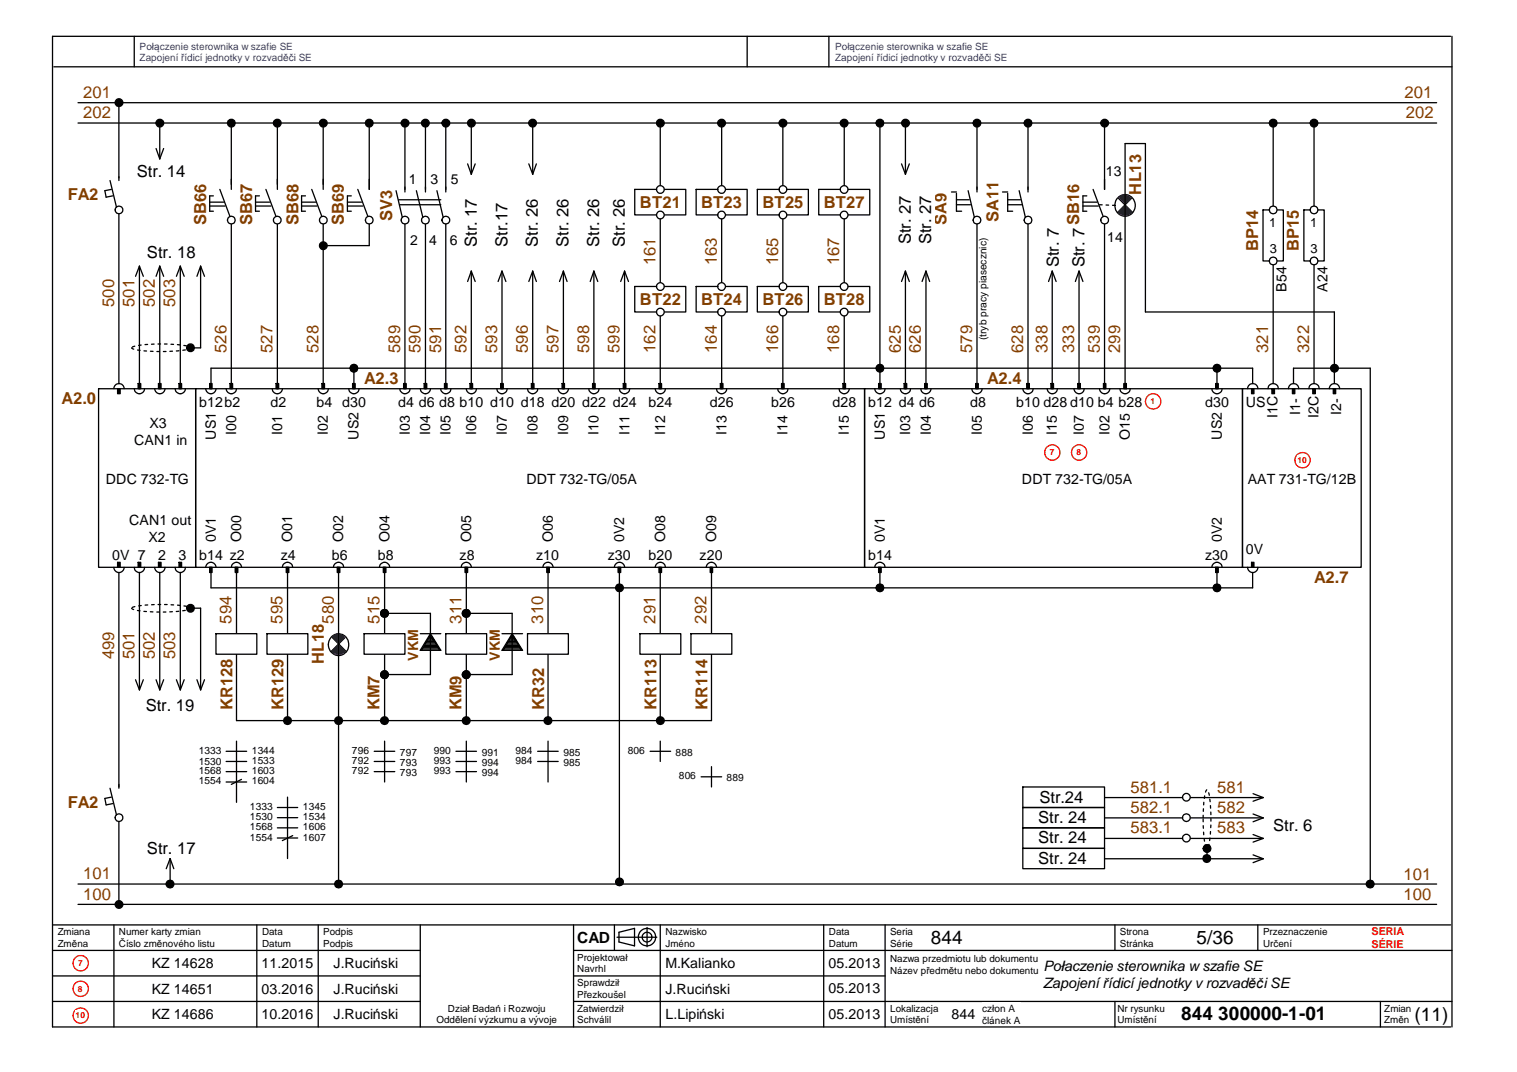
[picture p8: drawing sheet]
<svg xmlns="http://www.w3.org/2000/svg" width="297mm" height="210mm" viewBox="0 0 297 210" stroke-linecap="round" stroke-linejoin="round" font-family="sans-serif">
<defs><g id="words">
<g font-size="3.7">
<text x="182.3" y="184.9">844</text>
<text x="234.3" y="184.9">5/36</text>
<text x="231.3" y="199.8">844 300000-1-01</text>
<text x="277" y="199.9">(11)</text>
</g>
<g font-size="3.3" fill="#804000">
<text x="16.3" y="23.2">202</text>
<text x="16.3" y="19.1">201</text>
<text x="275" y="19.1">201</text>
<text x="275.3" y="23.2">202</text>
<text x="128.4" y="52" transform="rotate(-90 128.4 52)">161</text>
<text x="140.3" y="52" transform="rotate(-90 140.3 52)">163</text>
<text x="152.4" y="52" transform="rotate(-90 152.4 52)">165</text>
<text x="164.3" y="52" transform="rotate(-90 164.3 52)">167</text>
<text x="22.3" y="60.1" transform="rotate(-90 22.3 60.1)">500</text>
<text x="26.3" y="60.1" transform="rotate(-90 26.3 60.1)">501</text>
<text x="30.3" y="60.1" transform="rotate(-90 30.3 60.1)">502</text>
<text x="34.3" y="60.1" transform="rotate(-90 34.3 60.1)">503</text>
<text x="44.3" y="69.1" transform="rotate(-90 44.3 69.1)">526</text>
<text x="53.3" y="69.1" transform="rotate(-90 53.3 69.1)">527</text>
<text x="62.4" y="69.1" transform="rotate(-90 62.4 69.1)">528</text>
<text x="78.4" y="69.1" transform="rotate(-90 78.4 69.1)">589</text>
<text x="82.3" y="69.1" transform="rotate(-90 82.3 69.1)">590</text>
<text x="86.4" y="69.1" transform="rotate(-90 86.4 69.1)">591</text>
<text x="91.4" y="69.1" transform="rotate(-90 91.4 69.1)">592</text>
<text x="97.3" y="69.1" transform="rotate(-90 97.3 69.1)">593</text>
<text x="103.3" y="69.1" transform="rotate(-90 103.3 69.1)">596</text>
<text x="109.3" y="69.1" transform="rotate(-90 109.3 69.1)">597</text>
<text x="115.4" y="69.1" transform="rotate(-90 115.4 69.1)">598</text>
<text x="121.3" y="69.1" transform="rotate(-90 121.3 69.1)">599</text>
<text x="128.4" y="69.1" transform="rotate(-90 128.4 69.1)">162</text>
<text x="140.3" y="69.1" transform="rotate(-90 140.3 69.1)">164</text>
<text x="152.4" y="69.1" transform="rotate(-90 152.4 69.1)">166</text>
<text x="164.3" y="69.1" transform="rotate(-90 164.3 69.1)">168</text>
<text x="176.4" y="69.1" transform="rotate(-90 176.4 69.1)">625</text>
<text x="180.3" y="69.1" transform="rotate(-90 180.3 69.1)">626</text>
<text x="190.3" y="69.1" transform="rotate(-90 190.3 69.1)">579</text>
<text x="200.3" y="69.1" transform="rotate(-90 200.3 69.1)">628</text>
<text x="205.1" y="69.1" transform="rotate(-90 205.1 69.1)">338</text>
<text x="210.4" y="69.1" transform="rotate(-90 210.4 69.1)">333</text>
<text x="215.3" y="69.1" transform="rotate(-90 215.3 69.1)">539</text>
<text x="219.3" y="69.1" transform="rotate(-90 219.3 69.1)">299</text>
<text x="248.3" y="69.1" transform="rotate(-90 248.3 69.1)">321</text>
<text x="256.3" y="69.1" transform="rotate(-90 256.3 69.1)">322</text>
<text x="45.3" y="122.1" transform="rotate(-90 45.3 122.1)">594</text>
<text x="55.3" y="122.1" transform="rotate(-90 55.3 122.1)">595</text>
<text x="65.4" y="122.1" transform="rotate(-90 65.4 122.1)">580</text>
<text x="74.3" y="122.1" transform="rotate(-90 74.3 122.1)">515</text>
<text x="90.3" y="122.1" transform="rotate(-90 90.3 122.1)">311</text>
<text x="106.3" y="122.1" transform="rotate(-90 106.3 122.1)">310</text>
<text x="128.4" y="122.1" transform="rotate(-90 128.4 122.1)">291</text>
<text x="138.3" y="122.1" transform="rotate(-90 138.3 122.1)">292</text>
<text x="22.3" y="129.1" transform="rotate(-90 22.3 129.1)">499</text>
<text x="26.3" y="129.1" transform="rotate(-90 26.3 129.1)">501</text>
<text x="30.3" y="129.1" transform="rotate(-90 30.3 129.1)">502</text>
<text x="34.3" y="129.1" transform="rotate(-90 34.3 129.1)">503</text>
<text x="221.4" y="155.2">581.1</text>
<text x="238.3" y="155.2">581</text>
<text x="221.4" y="159.2">582.1</text>
<text x="238.3" y="159.2">582</text>
<text x="221.4" y="163.2">583.1</text>
<text x="238.3" y="163.2">583</text>
<text x="16.3" y="172.1">101</text>
<text x="274.8" y="172.3">101</text>
<text x="16.3" y="176.1">100</text>
<text x="274.8" y="176.1">100</text>
</g>
<g font-size="3.3">
<text x="26.8" y="34.6">Str. 14</text>
<text x="178.3" y="47.8" transform="rotate(-90 178.3 47.8)">Str. 27</text>
<text x="182.3" y="47.8" transform="rotate(-90 182.3 47.8)">Str. 27</text>
<text x="28.8" y="50.5">Str. 18</text>
<text x="93.3" y="48.3" transform="rotate(-90 93.3 48.3)">Str. 17</text>
<text x="99.4" y="48.3" transform="rotate(-90 99.4 48.3)">Str.17</text>
<text x="105.3" y="48.3" transform="rotate(-90 105.3 48.3)">Str. 26</text>
<text x="111.3" y="48.3" transform="rotate(-90 111.3 48.3)">Str. 26</text>
<text x="117.3" y="48.3" transform="rotate(-90 117.3 48.3)">Str. 26</text>
<text x="122.3" y="48.3" transform="rotate(-90 122.3 48.3)">Str. 26</text>
<text x="207.3" y="52.4" transform="rotate(-90 207.3 52.4)">Str. 7</text>
<text x="212.3" y="52.4" transform="rotate(-90 212.3 52.4)">Str. 7</text>
<text x="28.5" y="139.1">Str. 19</text>
<text x="203.3" y="161.2">Str. 24</text>
<text x="203.5" y="157.1">Str.24</text>
<text x="28.8" y="167.1">Str. 17</text>
<text x="203.3" y="165.1">Str. 24</text>
<text x="249.3" y="162.6">Str. 6</text>
<text x="203.3" y="169.1">Str. 24</text>
</g>
<g font-size="3.2" fill="#804000">
<text x="13.3" y="39.2">FA2</text>
<text x="125.3" y="40.6">BT21</text>
<text x="137.3" y="40.6">BT23</text>
<text x="149.3" y="40.6">BT25</text>
<text x="161.3" y="40.6">BT27</text>
<text x="223.4" y="38.1" transform="rotate(-90 223.4 38.1)">HL13</text>
<text x="40.3" y="44.1" transform="rotate(-90 40.3 44.1)">SB66</text>
<text x="49.4" y="44.1" transform="rotate(-90 49.4 44.1)">SB67</text>
<text x="58.4" y="44.1" transform="rotate(-90 58.4 44.1)">SB68</text>
<text x="67.3" y="44.1" transform="rotate(-90 67.3 44.1)">SB69</text>
<text x="76.8" y="43.3" transform="rotate(-90 76.8 43.3)">SV3</text>
<text x="185.3" y="44.1" transform="rotate(-90 185.3 44.1)">SA9</text>
<text x="195.5" y="43.5" transform="rotate(-90 195.5 43.5)">SA11</text>
<text x="211.3" y="44.1" transform="rotate(-90 211.3 44.1)">SB16</text>
<text x="246.3" y="49.1" transform="rotate(-90 246.3 49.1)">BP14</text>
<text x="254.3" y="49.1" transform="rotate(-90 254.3 49.1)">BP15</text>
<text x="125.3" y="59.7">BT22</text>
<text x="137.3" y="59.7">BT24</text>
<text x="149.3" y="59.7">BT26</text>
<text x="161.3" y="59.7">BT28</text>
<text x="71.3" y="75.1">A2.3</text>
<text x="193.3" y="75.1">A2.4</text>
<text x="12.1" y="79.2">A2.0</text>
<text x="257.3" y="114.1">A2.7</text>
<text x="63.4" y="130.1" transform="rotate(-90 63.4 130.1)">HL18</text>
<text x="45.5" y="139.1" transform="rotate(-90 45.5 139.1)">KR128</text>
<text x="55.5" y="139.1" transform="rotate(-90 55.5 139.1)">KR129</text>
<text x="74.3" y="139.1" transform="rotate(-90 74.3 139.1)">KM7</text>
<text x="90.3" y="139.1" transform="rotate(-90 90.3 139.1)">KM9</text>
<text x="106.5" y="139.1" transform="rotate(-90 106.5 139.1)">KR32</text>
<text x="128.6" y="139.1" transform="rotate(-90 128.6 139.1)">KR113</text>
<text x="138.6" y="139.1" transform="rotate(-90 138.6 139.1)">KR114</text>
<text x="13.3" y="158.2">FA2</text>
</g>
<text font-size="3" x="113" y="184.6">CAD</text>
<g font-size="2.8">
<text x="251.9" y="57.1" transform="rotate(-90 251.9 57.1)">B54</text>
<text x="259.9" y="57.1" transform="rotate(-90 259.9 57.1)">A24</text>
<text x="29.3" y="83.7">X3</text>
<text x="39" y="79.7">b12b2</text>
<text x="53" y="79.7">d2</text>
<text x="62" y="79.7">b4 d30</text>
<text x="78" y="79.7">d4 d6 d8 b10 d10 d18 d20 d22 d24</text>
<text x="127" y="79.7">b24</text>
<text x="139" y="79.7">d26</text>
<text x="151" y="79.7">b26</text>
<text x="163" y="79.7">d28</text>
<text x="170" y="79.7">b12 d4 d6</text>
<text x="190" y="79.7">d8</text>
<text x="199" y="79.7">b10 d28 d10 b4 b28</text>
<text x="236" y="79.7">d30</text>
<text x="244" y="79.7">US</text>
<text x="250.1" y="81.8" transform="rotate(-90 250.1 81.8)">I1C</text>
<text x="254.6" y="81.3" transform="rotate(-90 254.6 81.3)">I1-</text>
<text x="258.1" y="81.8" transform="rotate(-90 258.1 81.8)">I2C</text>
<text x="262.6" y="81.3" transform="rotate(-90 262.6 81.3)">I2-</text>
<text x="26.3" y="87">CAN1 in</text>
<text x="42.2" y="86.1" transform="rotate(-90 42.2 86.1)">US1</text>
<text x="46.2" y="85.1" transform="rotate(-90 46.2 85.1)">I00</text>
<text x="55.2" y="85.1" transform="rotate(-90 55.2 85.1)">I01</text>
<text x="64.2" y="85.1" transform="rotate(-90 64.2 85.1)">I02</text>
<text x="70.2" y="86.1" transform="rotate(-90 70.2 86.1)">US2</text>
<text x="80.2" y="85.1" transform="rotate(-90 80.2 85.1)">I03</text>
<text x="84.2" y="85.1" transform="rotate(-90 84.2 85.1)">I04</text>
<text x="88.2" y="85.1" transform="rotate(-90 88.2 85.1)">I05</text>
<text x="93.2" y="85.1" transform="rotate(-90 93.2 85.1)">I06</text>
<text x="99.2" y="85.1" transform="rotate(-90 99.2 85.1)">I07</text>
<text x="105.2" y="85.1" transform="rotate(-90 105.2 85.1)">I08</text>
<text x="111.2" y="85.1" transform="rotate(-90 111.2 85.1)">I09</text>
<text x="117.2" y="85.1" transform="rotate(-90 117.2 85.1)">I10</text>
<text x="123.2" y="85.1" transform="rotate(-90 123.2 85.1)">I11</text>
<text x="130.2" y="85.1" transform="rotate(-90 130.2 85.1)">I12</text>
<text x="142.2" y="85.1" transform="rotate(-90 142.2 85.1)">I13</text>
<text x="154.2" y="85.1" transform="rotate(-90 154.2 85.1)">I14</text>
<text x="166.2" y="85.1" transform="rotate(-90 166.2 85.1)">I15</text>
<text x="173.2" y="86.1" transform="rotate(-90 173.2 86.1)">US1</text>
<text x="178.2" y="85.1" transform="rotate(-90 178.2 85.1)">I03</text>
<text x="182.2" y="85.1" transform="rotate(-90 182.2 85.1)">I04</text>
<text x="192.2" y="85.1" transform="rotate(-90 192.2 85.1)">I05</text>
<text x="202.2" y="85.1" transform="rotate(-90 202.2 85.1)">I06</text>
<text x="207" y="85.1" transform="rotate(-90 207 85.1)">I15</text>
<text x="212.2" y="85.1" transform="rotate(-90 212.2 85.1)">I07</text>
<text x="217.3" y="85.1" transform="rotate(-90 217.3 85.1)">I02</text>
<text x="221.2" y="86.1" transform="rotate(-90 221.2 86.1)">O15</text>
<text x="239.2" y="86.1" transform="rotate(-90 239.2 86.1)">US2</text>
<text x="20.7" y="94.7">DDC 732-TG</text>
<text x="103.1" y="94.7">DDT 732-TG/05A</text>
<text x="200.1" y="94.7">DDT 732-TG/05A</text>
<text x="244.3" y="94.7">AAT 731-TG/12B</text>
<text x="25.3" y="102.7">CAN1 out</text>
<text x="29.1" y="106">X2</text>
<text x="42.2" y="106.1" transform="rotate(-90 42.2 106.1)">0V1</text>
<text x="47.2" y="106.1" transform="rotate(-90 47.2 106.1)">O00</text>
<text x="57.2" y="106.1" transform="rotate(-90 57.2 106.1)">O01</text>
<text x="67.2" y="106.1" transform="rotate(-90 67.2 106.1)">O02</text>
<text x="76.2" y="106.1" transform="rotate(-90 76.2 106.1)">O04</text>
<text x="92.2" y="106.1" transform="rotate(-90 92.2 106.1)">O05</text>
<text x="108.2" y="106.1" transform="rotate(-90 108.2 106.1)">O06</text>
<text x="122.2" y="106.1" transform="rotate(-90 122.2 106.1)">0V2</text>
<text x="130.2" y="106.1" transform="rotate(-90 130.2 106.1)">O08</text>
<text x="140.2" y="106.1" transform="rotate(-90 140.2 106.1)">O09</text>
<text x="173.2" y="106.1" transform="rotate(-90 173.2 106.1)">0V1</text>
<text x="239.2" y="106.1" transform="rotate(-90 239.2 106.1)">0V2</text>
<text x="22" y="109.7">0V 7</text>
<text x="31" y="109.7">2</text>
<text x="35" y="109.7">3</text>
<text x="39" y="109.7">b14 z2</text>
<text x="55" y="109.7">z4</text>
<text x="65" y="109.7">b6</text>
<text x="74" y="109.7">b8</text>
<text x="90" y="109.7">z8</text>
<text x="105" y="109.7">z10</text>
<text x="119" y="109.7">z30</text>
<text x="127" y="109.7">b20</text>
<text x="137" y="109.7">z20</text>
<text x="170" y="109.7">b14</text>
<text x="236" y="109.7">z30</text>
<text x="243.9" y="108.4">0V</text>
<text x="29.7" y="189.6">KZ 14628</text>
<text x="51.2" y="189.6">11.2015</text>
<text x="65.3" y="189.6">J.Ruciński</text>
<text x="130.3" y="189.6">M.Kalianko</text>
<text x="162.2" y="189.6">05.2013</text>
<text x="204.3" y="190.2">Połaczenie sterownika w szafie SE</text>
<text x="29.7" y="194.6">KZ 14651</text>
<text x="51.2" y="194.6">03.2016</text>
<text x="65.3" y="194.6">J.Ruciński</text>
<text x="130.3" y="194.6">J.Ruciński</text>
<text x="162.2" y="194.4">05.2013</text>
<text x="204.3" y="193.5">Zapojenířídicí jednotky v rozvaděči SE</text>
<text x="29.7" y="199.6">KZ 14686</text>
<text x="51.2" y="199.6">10.2016</text>
<text x="65.3" y="199.6">J.Ruciński</text>
<text x="130.3" y="199.6">L.Lipiński</text>
<text x="162.2" y="199.6">05.2013</text>
<text x="186.3" y="199.6">844</text>
</g>
<g font-size="2.8" fill="#804000">
<text x="81.9" y="129.4" transform="rotate(-90 81.9 129.4)">VKM</text>
<text x="97.9" y="129.4" transform="rotate(-90 97.9 129.4)">VKM</text>
</g>
<g font-size="2.7">
<text x="80" y="35.9">1</text>
<text x="84.3" y="35.9">3</text>
<text x="88.3" y="35.9">5</text>
<text x="216.5" y="34.4">13</text>
<text x="80.3" y="47.9">2</text>
<text x="84" y="47.9">4</text>
<text x="88.1" y="47.9">6</text>
<text x="216.8" y="47.4">14</text>
</g>
<g font-size="2.5">
<text x="248.5" y="44.5">1</text>
<text x="256.5" y="44.5">1</text>
<text x="248.6" y="49.5">3</text>
<text x="256.6" y="49.5">3</text>
</g>
<g font-size="2.1" fill="#f00">
<text x="268.6" y="183">SERIA</text>
<text x="268.6" y="185.5">SÉRIE</text>
</g>
<g font-size="2" fill="#00f">
<text x="27.3" y="12">Zapojení řídicí jednotky v rozvaděči SE</text>
<text x="27.3" y="9.7">Połączenie sterownika w szafie SE</text>
<text x="163.5" y="12">Zapojení řídicí jednotky v rozvaděči SE</text>
<text x="163.5" y="9.7">Połączenie sterownika w szafie SE</text>
</g>
<g font-size="2">
<text x="193.2" y="66.6" transform="rotate(-90 193.2 66.6)">(tryb pracy piasecznic)</text>
<text x="38.9" y="147.6">1333</text>
<text x="38.9" y="149.7">1530</text>
<text x="49.3" y="147.6">1344</text>
<text x="49.3" y="149.6">1533</text>
<text x="68.9" y="147.6">796</text>
<text x="68.9" y="149.6">792</text>
<text x="78.3" y="148">797</text>
<text x="78.3" y="150">793</text>
<text x="84.9" y="147.6">990</text>
<text x="84.9" y="149.6">993</text>
<text x="94.3" y="148">991</text>
<text x="94.3" y="150">994</text>
<text x="100.9" y="147.6">984</text>
<text x="100.9" y="149.6">984</text>
<text x="110.3" y="148">985</text>
<text x="110.3" y="150">985</text>
<text x="122.9" y="147.6">806</text>
<text x="132.3" y="148">888</text>
<text x="38.9" y="151.6">1568</text>
<text x="38.9" y="153.6">1554</text>
<text x="49.3" y="151.6">1603</text>
<text x="49.3" y="153.6">1604</text>
<text x="68.9" y="151.6">792</text>
<text x="78.3" y="152">793</text>
<text x="84.9" y="151.6">993</text>
<text x="94.3" y="152">994</text>
<text x="132.9" y="152.6">806</text>
<text x="142.3" y="153">889</text>
<text x="48.9" y="158.6">1333</text>
<text x="48.9" y="160.6">1530</text>
<text x="59.3" y="158.6">1345</text>
<text x="59.3" y="160.6">1534</text>
<text x="48.9" y="162.6">1568</text>
<text x="48.9" y="164.6">1554</text>
<text x="59.3" y="162.6">1606</text>
<text x="59.3" y="164.6">1607</text>
<text x="192.3" y="198.2">człon A</text>
<text x="192.3" y="200.5">článek A</text>
</g>
<g font-size="1.9">
<text x="11.3" y="183.1">Zmiana</text>
<text x="11.3" y="185.4">Změna</text>
<text x="23.3" y="183.1">Numer karty zmian</text>
<text x="23.3" y="185.4">Číslo změnového listu</text>
<text x="51.3" y="183.1">Data</text>
<text x="51.3" y="185.4">Datum</text>
<text x="63.3" y="183.1">Podpis</text>
<text x="63.3" y="185.4">Podpis</text>
<text x="130.3" y="183.1">Nazwisko</text>
<text x="130.3" y="185.4">Jméno</text>
<text x="162.3" y="183.1">Data</text>
<text x="162.3" y="185.4">Datum</text>
<text x="174.3" y="183.1">Seria</text>
<text x="174.3" y="185.4">Série</text>
<text x="219.3" y="183.1">Strona</text>
<text x="219.3" y="185.4">Stránka</text>
<text x="247.3" y="183.1">Przeznaczenie</text>
<text x="247.3" y="185.4">Určení</text>
<text x="113" y="188.1">Projektował</text>
<text x="113" y="190.4">Navrhl</text>
<text x="174.3" y="188.4">Nazwa przedmiotu lub dokumentu</text>
<text x="174.3" y="190.7">Název předmětu nebo dokumentu</text>
<text x="113" y="193.1">Sprawdził</text>
<text x="113" y="195.4">Přezkoušel</text>
<text x="85.5" y="200.4">Oddělení výzkumu a vývoje</text>
<text x="87.7" y="198.1">Dział Badań i Rozwoju</text>
<text x="113" y="198.1">Zatwierdził</text>
<text x="113" y="200.4">Schválil</text>
<text x="174.3" y="198.2">Lokalizacja</text>
<text x="174.3" y="200.4">Umístění</text>
<text x="218.8" y="198.2">Nr rysunku</text>
<text x="218.8" y="200.4">Umístění</text>
<text x="271.1" y="198.2">Zmian</text>
<text x="271.1" y="200.4">Změn</text>
</g>
<g font-size="1.6" fill="#f00">
<text x="225.3" y="79.1">1</text>
<text x="205.6" y="89.1">7</text>
<text x="210.8" y="89.1">8</text>
<text x="254" y="90.6">10</text>
<text x="15.3" y="189.1">7</text>
<text x="15.2" y="194.1">8</text>
<text x="14.8" y="199.4">10</text>
</g>
</g></defs>
<path d="M10.5 13.1h273.8M26.3 7.1v6M146.3 7.1v6M162.3 7.1v6M284.1 7.1h-273.8v194M284.3 7.1v194" fill="none" stroke="#010101" stroke-width=".25"/>
<circle cx="225.8" cy="78.6" r="1.5" fill="#fff"/>
<circle cx="225.8" cy="78.6" r="1.51" fill="none" stroke="#f00" stroke-width=".25"/>
<path d="M225.3 77.6h.9v1.9h-.9z" fill-rule="evenodd" fill="#fff"/>
<path d="M10.3 191.1h72M10.3 181.1h273.8M129.3 181.1v20M173.3 181.1v20M10.3 201.1h273.8" fill="none" stroke="#010101" stroke-width=".25"/>
<g fill="#fff">
<path d="M218.8 196.3h9.2v4.5h-9.2z" fill-rule="evenodd"/>
<path d="M113 186.3h9.9v4.5h-9.9z" fill-rule="evenodd"/>
<path d="M130.3 181.4h8.1v4.4h-8.1z" fill-rule="evenodd"/>
<path d="M113 191.3h9.6v4.5h-9.6z" fill-rule="evenodd"/>
</g>
<path d="M10.3 196.1h72M10.3 186.1h72" fill="none" stroke="#010101" stroke-width=".25"/>
<g fill="#fff">
<path d="M113 196.3h9.1v4.5h-9.1z" fill-rule="evenodd"/>
<path d="M130.3 186.9h13.7v3.2h-13.7z" fill-rule="evenodd"/>
<path d="M130.3 191.9h12.7v3.2h-12.7z" fill-rule="evenodd"/>
<path d="M130.3 196.9h11.6v3.3h-11.6z" fill-rule="evenodd"/>
</g>
<path d="M161.3 181.1v20" fill="none" stroke="#010101" stroke-width=".25"/>
<g fill="#fff">
<path d="M162.3 181.3h5.7v4.5h-5.7z" fill-rule="evenodd"/>
<path d="M11.3 181.4h6.4v4.4h-6.4z" fill-rule="evenodd"/>
</g>
<path d="M22.3 181.1v20M50.3 181.1v20" fill="none" stroke="#010101" stroke-width=".25"/>
<path d="M23.3 181.4h18.8v4.4h-18.8z" fill-rule="evenodd" fill="#fff"/>
<path d="M82.3 181.1v20" fill="none" stroke="#010101" stroke-width=".25"/>
<path d="M51.3 181.4h5.7v4.4h-5.7z" fill-rule="evenodd" fill="#fff"/>
<path d="M62.3 181.1v20" fill="none" stroke="#010101" stroke-width=".25"/>
<path d="M63.3 181.4h5.9v4.4h-5.9z" fill-rule="evenodd" fill="#fff"/>
<path d="M112.3 196.1h172M112.3 186.1h172M270.3 196.1v5" fill="none" stroke="#000" stroke-width=".25"/>
<path d="M112.3 181.1v20" fill="none" stroke="#010101" stroke-width=".25"/>
<g fill="#fff">
<path d="M271.1 196.3h5.2v4.5h-5.2z" fill-rule="evenodd"/>
<path d="M174.3 181.3h4.5v4.5h-4.5z" fill-rule="evenodd"/>
<path d="M182.3 181.4h6.2v4.2h-6.2z" fill-rule="evenodd"/>
<path d="M231.3 196.4h28.4v4.3h-28.4z" fill-rule="evenodd"/>
</g>
<path d="M218.3 196.1v5" fill="none" stroke="#000" stroke-width=".25"/>
<g fill="#fff">
<path d="M174.3 196.3h9.5v4.5h-9.5z" fill-rule="evenodd"/>
<path d="M186.3 197h4.7v3.2h-4.7z" fill-rule="evenodd"/>
<path d="M174.3 186.6h29.1v4.5h-29.1z" fill-rule="evenodd"/>
<path d="M162.2 186.9h10.2v3.2h-10.2z" fill-rule="evenodd"/>
</g>
<path d="M218.3 181.1v5" fill="none" stroke="#000" stroke-width=".25"/>
<g fill="#fff">
<path d="M219.3 181.3h6.6v4.5h-6.6z" fill-rule="evenodd"/>
<path d="M234.3 181.4h7.3v4.2h-7.3z" fill-rule="evenodd"/>
</g>
<path d="M246.3 181.1v5" fill="none" stroke="#000" stroke-width=".25"/>
<path d="M247.3 181.3h12.6v4.5h-12.6z" fill-rule="evenodd" fill="#fff"/>
<g fill="none" stroke="#000" stroke-width=".25">
<path d="M112.3 191.1h61M120.3 181.1v5M120.8 183.5h7.8M121.2 182.5l3-.7v3.4l-3-.8zM126.7 181.6v3.8"/>
<circle cx="126.7" cy="183.5" r="1.71"/>
<circle cx="126.7" cy="183.5" r=".95"/>
</g>
<g fill="#fff">
<path d="M162.2 191.8h10.2v3.1h-10.2z" fill-rule="evenodd"/>
<path d="M162.2 197h10.2v3.2h-10.2z" fill-rule="evenodd"/>
<path d="M192.3 196.3h7.5v4.6h-7.5z" fill-rule="evenodd"/>
<circle cx="15.8" cy="188.6" r="1.5"/>
</g>
<circle cx="15.8" cy="188.6" r="1.5" fill="none" stroke="#f00" stroke-width=".25"/>
<g fill="#fff">
<path d="M15.3 187.6h.9v1.9h-.9z" fill-rule="evenodd"/>
<path d="M29.7 187h12.2v3.2h-12.2z" fill-rule="evenodd"/>
<path d="M51.2 187h10.2v3.2h-10.2z" fill-rule="evenodd"/>
<path d="M65.3 187h12.7v3.2h-12.7z" fill-rule="evenodd"/>
<circle cx="206.1" cy="88.6" r="1.5"/>
</g>
<circle cx="206" cy="88.6" r="1.49" fill="none" stroke="#f00" stroke-width=".25"/>
<g fill="#fff">
<path d="M205.6 87.6h.9v1.9h-.9z" fill-rule="evenodd"/>
<circle cx="211.3" cy="88.6" r="1.5"/>
</g>
<circle cx="211.3" cy="88.6" r="1.49" fill="none" stroke="#f00" stroke-width=".25"/>
<g fill="#fff">
<path d="M210.8 87.6h.9v1.9h-.9z" fill-rule="evenodd"/>
<circle cx="15.8" cy="193.6" r="1.5"/>
</g>
<circle cx="15.8" cy="193.6" r="1.5" fill="none" stroke="#f00" stroke-width=".25"/>
<g fill="#fff">
<path d="M15.2 192.6h1v1.9h-1z" fill-rule="evenodd"/>
<path d="M29.7 192h12.2v3.2h-12.2z" fill-rule="evenodd"/>
<path d="M51.2 192h10.2v3.2h-10.2z" fill-rule="evenodd"/>
<path d="M65.3 192h12.7v3.2h-12.7z" fill-rule="evenodd"/>
<circle cx="255" cy="90.1" r="1.5"/>
</g>
<circle cx="255" cy="90.1" r="1.51" fill="none" stroke="#f00" stroke-width=".25"/>
<g fill="#fff">
<path d="M254 89.1h1.9v1.9h-1.9z" fill-rule="evenodd"/>
<path d="M65.3 197h12.7v3.2h-12.7z" fill-rule="evenodd"/>
<path d="M51.2 197h10.2v3.2h-10.2z" fill-rule="evenodd"/>
<path d="M29.7 197h12.2v3.2h-12.2z" fill-rule="evenodd"/>
<circle cx="15.8" cy="198.9" r="1.5"/>
</g>
<circle cx="15.8" cy="198.9" r="1.5" fill="none" stroke="#f00" stroke-width=".25"/>
<g fill="#fff">
<path d="M14.8 197.9h1.8v1.8h-1.8z" fill-rule="evenodd"/>
<path d="M277 196.5h6.6v4.2h-6.6z" fill-rule="evenodd"/>
<path d="M27.3 7.8h33.7v4.6h-33.7z" fill-rule="evenodd"/>
<path d="M163.5 7.8h33.8v4.6h-33.8z" fill-rule="evenodd"/>
<path d="M197.3 63.6h3.7v5.5h-3.7z" fill-rule="evenodd"/>
<path d="M177.3 63.6h3.7v5.5h-3.7z" fill-rule="evenodd"/>
<path d="M173.3 63.6h3.7v5.5h-3.7z" fill-rule="evenodd"/>
<path d="M275 16.1h5.5v3.7h-5.5z" fill-rule="evenodd"/>
<path d="M16.3 20.1h5.5v3.7h-5.5z" fill-rule="evenodd"/>
<path d="M16.3 16.1h5.5v3.7h-5.5z" fill-rule="evenodd"/>
<path d="M16.3 173.1h5.5v3.7h-5.5z" fill-rule="evenodd"/>
<path d="M274.8 173.1h5.5v3.7h-5.5z" fill-rule="evenodd"/>
<path d="M16.3 169.1h5.5v3.7h-5.5z" fill-rule="evenodd"/>
<path d="M274.8 169.2h5.5v3.8h-5.5z" fill-rule="evenodd"/>
<path d="M46.3 35.9h3.8v8.2h-3.8z" fill-rule="evenodd"/>
<path d="M37.3 35.9h3.8v8.2h-3.8z" fill-rule="evenodd"/>
<path d="M64.3 35.9h3.8v8.2h-3.8z" fill-rule="evenodd"/>
<path d="M55.4 35.9h3.8v8.2h-3.8z" fill-rule="evenodd"/>
<path d="M125.3 37.6h8v3.8h-8z" fill-rule="evenodd"/>
<path d="M125.3 56.7h8v3.8h-8z" fill-rule="evenodd"/>
<path d="M125.3 46.5h3.7v5.5h-3.7z" fill-rule="evenodd"/>
<path d="M125.3 63.6h3.7v5.5h-3.7z" fill-rule="evenodd"/>
<path d="M60.4 122.1h3.8v8h-3.8z" fill-rule="evenodd"/>
<path d="M137.3 37.6h8v3.8h-8z" fill-rule="evenodd"/>
<path d="M137.3 56.7h8v3.8h-8z" fill-rule="evenodd"/>
<path d="M137.3 46.5h3.7v5.5h-3.7z" fill-rule="evenodd"/>
<path d="M137.3 63.6h3.7v5.5h-3.7z" fill-rule="evenodd"/>
<path d="M149.3 37.6h8v3.8h-8z" fill-rule="evenodd"/>
<path d="M149.3 56.7h8v3.8h-8z" fill-rule="evenodd"/>
<path d="M149.3 46.5h3.7v5.5h-3.7z" fill-rule="evenodd"/>
<path d="M149.3 63.6h3.7v5.5h-3.7z" fill-rule="evenodd"/>
<path d="M71.3 72.1h6.8v3.8h-6.8z" fill-rule="evenodd"/>
<path d="M73.7 37.2h3.8v6.1h-3.8z" fill-rule="evenodd"/>
<path d="M41.3 63.6h3.7v5.5h-3.7z" fill-rule="evenodd"/>
<path d="M50.3 63.6h3.7v5.5h-3.7z" fill-rule="evenodd"/>
<path d="M59.3 63.6h3.7v5.5h-3.7z" fill-rule="evenodd"/>
<path d="M75.3 63.6h3.7v5.5h-3.7z" fill-rule="evenodd"/>
<path d="M79.3 63.6h3.7v5.5h-3.7z" fill-rule="evenodd"/>
<path d="M83.3 63.6h3.7v5.5h-3.7z" fill-rule="evenodd"/>
<path d="M88.3 63.6h3.7v5.5h-3.7z" fill-rule="evenodd"/>
<path d="M94.3 63.6h3.7v5.5h-3.7z" fill-rule="evenodd"/>
<path d="M42.5 128.9h3.8v10.2h-3.8z" fill-rule="evenodd"/>
<path d="M42.3 116.6h3.7v5.5h-3.7z" fill-rule="evenodd"/>
<path d="M52.5 128.9h3.8v10.2h-3.8z" fill-rule="evenodd"/>
<path d="M52.3 116.6h3.7v5.5h-3.7z" fill-rule="evenodd"/>
<path d="M100.3 63.6h3.7v5.5h-3.7z" fill-rule="evenodd"/>
<path d="M106.3 63.6h3.7v5.5h-3.7z" fill-rule="evenodd"/>
<path d="M118.3 63.6h3.7v5.5h-3.7z" fill-rule="evenodd"/>
<path d="M112.3 63.6h3.7v5.5h-3.7z" fill-rule="evenodd"/>
<path d="M193.3 72.1h6.8v3.8h-6.8z" fill-rule="evenodd"/>
<path d="M13.3 36.2h6v3.8h-6z" fill-rule="evenodd"/>
<path d="M16.3 173.1h5.5v3.7h-5.5z" fill-rule="evenodd"/>
<path d="M13.3 155.2h6v3.8h-6z" fill-rule="evenodd"/>
<path d="M19.3 123.6h3.7v5.5h-3.7z" fill-rule="evenodd"/>
<path d="M12.1 76.1h6.7v3.8h-6.7z" fill-rule="evenodd"/>
<path d="M19.3 54.6h3.7v5.5h-3.7z" fill-rule="evenodd"/>
<path d="M23.3 54.6h3.7v5.5h-3.7z" fill-rule="evenodd"/>
<path d="M27.3 54.6h3.7v5.5h-3.7z" fill-rule="evenodd"/>
<path d="M31.3 54.6h3.7v5.5h-3.7z" fill-rule="evenodd"/>
<path d="M23.3 123.6h3.7v5.5h-3.7z" fill-rule="evenodd"/>
<path d="M27.3 123.6h3.7v5.5h-3.7z" fill-rule="evenodd"/>
<path d="M31.3 123.6h3.7v5.5h-3.7z" fill-rule="evenodd"/>
<path d="M238.3 152.1h5.5v3.8h-5.5z" fill-rule="evenodd"/>
<path d="M238.3 156.2h5.5v3.7h-5.5z" fill-rule="evenodd"/>
<path d="M238.3 160.1h5.5v3.8h-5.5z" fill-rule="evenodd"/>
<path d="M221.4 152.1h8.1v3.8h-8.1z" fill-rule="evenodd"/>
<path d="M221.4 156.2h8.1v3.7h-8.1z" fill-rule="evenodd"/>
<path d="M221.4 160.1h8.1v3.8h-8.1z" fill-rule="evenodd"/>
<path d="M275.3 20.1h5.5v3.7h-5.5z" fill-rule="evenodd"/>
<path d="M62.3 116.6h3.7v5.5h-3.7z" fill-rule="evenodd"/>
<path d="M182.3 37.9h3.8v6.2h-3.8z" fill-rule="evenodd"/>
<path d="M187.3 63.6h3.7v5.5h-3.7z" fill-rule="evenodd"/>
<path d="M192.4 35.5h3.9v8h-3.9z" fill-rule="evenodd"/>
<path d="M257.3 111.1h6.8v3.8h-6.8z" fill-rule="evenodd"/>
<path d="M243.3 40.9h3.8v8.2h-3.8z" fill-rule="evenodd"/>
<path d="M245.3 63.6h3.7v5.5h-3.7z" fill-rule="evenodd"/>
<path d="M251.3 40.9h3.8v8.2h-3.8z" fill-rule="evenodd"/>
<path d="M253.3 63.6h3.7v5.5h-3.7z" fill-rule="evenodd"/>
<path d="M220.4 30.1h3.8v8h-3.8z" fill-rule="evenodd"/>
<path d="M208.3 35.9h3.8v8.2h-3.8z" fill-rule="evenodd"/>
<path d="M212.3 63.6h3.7v5.5h-3.7z" fill-rule="evenodd"/>
<path d="M216.3 63.6h3.7v5.5h-3.7z" fill-rule="evenodd"/>
<path d="M161.3 37.6h8v3.8h-8z" fill-rule="evenodd"/>
<path d="M161.3 56.7h8v3.8h-8z" fill-rule="evenodd"/>
<path d="M161.3 46.5h3.7v5.5h-3.7z" fill-rule="evenodd"/>
<path d="M161.3 63.6h3.7v5.5h-3.7z" fill-rule="evenodd"/>
<path d="M71.3 132.1h3.8v7h-3.8z" fill-rule="evenodd"/>
<path d="M79.3 123.1h3.2v6.3h-3.2z" fill-rule="evenodd"/>
<path d="M71.3 116.6h3.7v5.5h-3.7z" fill-rule="evenodd"/>
<path d="M87.3 132.1h3.8v7h-3.8z" fill-rule="evenodd"/>
<path d="M95.3 123.1h3.2v6.3h-3.2z" fill-rule="evenodd"/>
<path d="M87.3 116.6h3.7v5.5h-3.7z" fill-rule="evenodd"/>
<path d="M103.5 130.7h3.8v8.4h-3.8z" fill-rule="evenodd"/>
<path d="M103.3 116.6h3.7v5.5h-3.7z" fill-rule="evenodd"/>
<path d="M125.5 128.9h3.8v10.2h-3.8z" fill-rule="evenodd"/>
<path d="M125.3 116.6h3.7v5.5h-3.7z" fill-rule="evenodd"/>
<path d="M135.5 128.9h3.8v10.2h-3.8z" fill-rule="evenodd"/>
<path d="M135.3 116.6h3.7v5.5h-3.7z" fill-rule="evenodd"/>
<path d="M202.1 63.6h3.7v5.5h-3.7z" fill-rule="evenodd"/>
<path d="M207.3 63.6h3.7v5.5h-3.7z" fill-rule="evenodd"/>
</g>
<path d="M181.3 53.1v23M181.3 53.1l.7 2M181.3 53.1l-.8 2M201.3 42.9v33.2M216.3 43.1v33" fill="none" stroke="#000" stroke-width=".25"/>
<path d="M179.3 38.3h3.7v9.5h-3.7z" fill-rule="evenodd" fill="#fff"/>
<path d="M177.3 53.1v23M177.3 53.1l.8 2M177.3 53.1l-.8 2" fill="none" stroke="#000" stroke-width=".25"/>
<path d="M175.3 38.3h3.7v9.5h-3.7z" fill-rule="evenodd" fill="#fff"/>
<g fill="none" stroke="#000" stroke-width=".25">
<path d="M15.3 24.1h266M15.3 20.1h266M129.3 24.1v13M141.3 24.1v13M153.3 24.1v13M79.3 43.1v33M83.3 43.1v33M87.3 43.1v33M92.3 53.1v23M98.3 53.1v23M104.3 53.1v23M110.3 53.1v23"/>
<path d="M116.3 53.1v23M122.3 53.1v23M41.3 72.1v4M69.3 72.1v4M129.3 61.1v15M41.3 111.1v4M46.3 111.1v30M56.3 111.1v30M121.3 111.1v62"/>
</g>
<path d="M15.3 177.1h266M15.3 173.1h266" fill="none" stroke="#010101" stroke-width=".25"/>
<circle cx="129.3" cy="24.1" r=".74" fill="#010101"/>
<g fill="none" stroke="#000" stroke-width=".25">
<path d="M52.1 37.1l2.2 6M45.3 43v33.1M54.3 43v33.1M63.3 43.1v33M72.3 43.1v5"/>
<circle cx="129.3" cy="24.1" r=".74"/>
</g>
<circle cx="54.3" cy="43.1" r=".75" fill="#fff"/>
<g fill="none" stroke="#000" stroke-width=".25">
<path d="M43 37.1l2.3 6M50 39.6h2.8M50.8 38.4h-.8v3h.8M54.3 35.1v2M50 40.3h3"/>
<circle cx="54.3" cy="43.1" r=".76"/>
</g>
<circle cx="45.3" cy="43.1" r=".76" fill="#fff"/>
<g fill="none" stroke="#000" stroke-width=".25">
<path d="M41.1 39.6h2.7M41.8 38.4h-.7v3h.7M45.3 35.1v2M54.3 24.1v12M41.1 40.3h3"/>
<circle cx="45.3" cy="43.1" r=".76"/>
</g>
<circle cx="54.3" cy="24.1" r=".74" fill="#010101"/>
<g fill="none" stroke="#000" stroke-width=".25">
<path d="M70.1 37.1l2.2 6"/>
<circle cx="54.3" cy="24.1" r=".76"/>
</g>
<circle cx="72.3" cy="43.1" r=".76" fill="#fff"/>
<g fill="none" stroke="#000" stroke-width=".25">
<path d="M61 37.1l2.3 6M68 39.6h2.8M68.8 38.4h-.8v3h.8M72.3 35.1v2M68 40.3h3"/>
<circle cx="72.3" cy="43.1" r=".76"/>
</g>
<circle cx="63.3" cy="43.1" r=".75" fill="#fff"/>
<g fill="none" stroke="#000" stroke-width=".25">
<path d="M59.1 39.6h2.7M59.8 38.4h-.7v3h.7M63.3 35.1v2M72.3 24.1v13M59.1 40.3h3"/>
<circle cx="63.3" cy="43.1" r=".74"/>
</g>
<circle cx="63.3" cy="48.1" r=".74" fill="#010101"/>
<g fill="none" stroke="#000" stroke-width=".25">
<path d="M45.3 24.1v12M63.3 24.1v12M63.3 48.1h9"/>
<circle cx="63.3" cy="48.1" r=".74"/>
</g>
<circle cx="63.3" cy="24.1" r=".74" fill="#010101"/>
<circle cx="63.3" cy="24.1" r=".74" fill="none" stroke="#000" stroke-width=".25"/>
<circle cx="45.3" cy="24.1" r=".75" fill="#010101"/>
<circle cx="45.3" cy="24.1" r=".76" fill="none" stroke="#000" stroke-width=".25"/>
<circle cx="72.3" cy="24.1" r=".75" fill="#010101"/>
<g fill="none" stroke="#000" stroke-width=".25">
<path d="M124.3 37.1h10v5h-10zM129.3 42.1v14"/>
<circle cx="72.3" cy="24.1" r=".76"/>
</g>
<circle cx="129.3" cy="37.1" r=".74" fill="#fff"/>
<circle cx="129.3" cy="37.1" r=".74" fill="none" stroke="#000" stroke-width=".25"/>
<circle cx="129.3" cy="42.1" r=".74" fill="#fff"/>
<g fill="none" stroke="#000" stroke-width=".25">
<path d="M124.3 56.1h10v5h-10z"/>
<circle cx="129.3" cy="42.1" r=".74"/>
</g>
<circle cx="129.3" cy="56.1" r=".75" fill="#fff"/>
<circle cx="129.3" cy="56.1" r=".74" fill="none" stroke="#000" stroke-width=".25"/>
<circle cx="129.3" cy="61.1" r=".74" fill="#fff"/>
<circle cx="129.3" cy="61.1" r=".74" fill="none" stroke="#000" stroke-width=".25"/>
<path d="M64.9 124.7a2.08 2.08 0 0 1 3.1 .3 2.08 2.08 0 0 1-.7 3.1 2.08 2.08 0 0 1-2.7-.7 2.08 2.08 0 0 1 .3-2.7z" fill-rule="evenodd" fill="#fff"/>
<path d="M141.3 61.1v15M66.3 111.1v62M64.9 124.7a2.06 2.06 0 0 1 3 .2 2.06 2.06 0 0 1-.3 2.9 2.06 2.06 0 0 1-2.9-.2 2.06 2.06 0 0 1 .2-2.9zM65.1 124.8l2.7 2.8M67.6 124.8l-2.8 2.8" fill="none" stroke="#000" stroke-width=".25"/>
<path d="M65.1 124.6l1.2 1.3M65.5 128.1h.8M66.8 124.3l.5 .3M67.6 124.6l-.3 .2" fill="none" stroke="#400040" stroke-width=".25"/>
<path d="M65.5 124.6l.8 .7M65.8 127.1l1 .7M66 124.3l.8 .8M66.3 124.3l.8 .5-.8 .8M67.3 127.6l-1-1-1 1 1.2 .2" fill="none" stroke="#400040" stroke-width=".76"/>
<circle cx="141.3" cy="24.1" r=".75" fill="#010101"/>
<g fill="none" stroke="#000" stroke-width=".25">
<path d="M136.3 37.1h10v5h-10zM141.3 42.1v14"/>
<circle cx="141.3" cy="24.1" r=".76"/>
</g>
<circle cx="141.3" cy="37.1" r=".75" fill="#fff"/>
<circle cx="141.3" cy="37.1" r=".76" fill="none" stroke="#000" stroke-width=".25"/>
<circle cx="141.3" cy="42.1" r=".75" fill="#fff"/>
<g fill="none" stroke="#000" stroke-width=".25">
<path d="M136.3 56.1h10v5h-10z"/>
<circle cx="141.3" cy="42.1" r=".76"/>
</g>
<circle cx="141.3" cy="56.1" r=".76" fill="#fff"/>
<circle cx="141.3" cy="56.1" r=".76" fill="none" stroke="#000" stroke-width=".25"/>
<circle cx="141.3" cy="61.1" r=".75" fill="#fff"/>
<g fill="none" stroke="#000" stroke-width=".25">
<path d="M148.3 37.1h10v5h-10zM153.3 42.1v14M153.3 61.1v15"/>
<circle cx="141.3" cy="61.1" r=".76"/>
</g>
<circle cx="153.3" cy="37.1" r=".74" fill="#fff"/>
<circle cx="153.3" cy="37.1" r=".74" fill="none" stroke="#000" stroke-width=".25"/>
<circle cx="153.3" cy="42.1" r=".74" fill="#fff"/>
<g fill="none" stroke="#000" stroke-width=".25">
<path d="M148.3 56.1h10v5h-10z"/>
<circle cx="153.3" cy="42.1" r=".74"/>
</g>
<circle cx="153.3" cy="56.1" r=".75" fill="#fff"/>
<circle cx="153.3" cy="56.1" r=".74" fill="none" stroke="#000" stroke-width=".25"/>
<circle cx="153.3" cy="61.1" r=".74" fill="#fff"/>
<g fill="none" stroke="#000" stroke-width=".25">
<path d="M38.3 76.1h131v35h-131z"/>
<circle cx="153.3" cy="61.1" r=".74"/>
</g>
<circle cx="79.3" cy="43.1" r=".75" fill="#fff"/>
<g fill="none" stroke="#000" stroke-width=".25">
<path d="M77.6 37.3l1.2 5.3M78.1 39.1h8.2M79.3 36.6v1M78.3 40.1h8"/>
<circle cx="79.3" cy="43.1" r=".74"/>
</g>
<circle cx="83.3" cy="43.1" r=".76" fill="#fff"/>
<g fill="none" stroke="#000" stroke-width=".25">
<path d="M81.5 37.3l1.3 5.3M83.3 36.6v1"/>
<circle cx="83.3" cy="43.1" r=".76"/>
</g>
<circle cx="87.3" cy="43.1" r=".76" fill="#fff"/>
<g fill="none" stroke="#000" stroke-width=".25">
<path d="M79.3 24.1v13M85.6 37.3l1.2 5.3M87.3 36.6v1"/>
<circle cx="87.3" cy="43.1" r=".76"/>
</g>
<circle cx="79.3" cy="24.1" r=".74" fill="#010101"/>
<g fill="none" stroke="#000" stroke-width=".25">
<path d="M83.3 24.1v13"/>
<circle cx="79.3" cy="24.1" r=".74"/>
</g>
<circle cx="83.3" cy="24.1" r=".75" fill="#010101"/>
<g fill="none" stroke="#000" stroke-width=".25">
<path d="M87.3 24.1v13"/>
<circle cx="83.3" cy="24.1" r=".76"/>
</g>
<circle cx="87.3" cy="24.1" r=".75" fill="#010101"/>
<g fill="none" stroke="#000" stroke-width=".25">
<path d="M91.6 32.1l.7 2M92.3 24.1v10M93 32.1l-.7 2M91.6 55.1l.7-2 .7 2M41.3 72.1h204"/>
<circle cx="87.3" cy="24.1" r=".76"/>
</g>
<path d="M90.3 38.8h3.7v9.5h-3.7z" fill-rule="evenodd" fill="#fff"/>
<circle cx="92.3" cy="24.1" r=".74" fill="#010101"/>
<g fill="none" stroke="#000" stroke-width=".25">
<path d="M97.5 55.1l.8-2 .8 2M46.3 141.1h93"/>
<circle cx="92.3" cy="24.1" r=".74"/>
</g>
<path d="M42.3 124.1h8v4h-8z" fill-rule="evenodd" fill="#fff"/>
<path d="M42.3 124.1h8v4h-8z" fill="none" stroke="#000" stroke-width=".25"/>
<circle cx="66.3" cy="141.1" r=".76" fill="#010101"/>
<circle cx="66.3" cy="141.1" r=".76" fill="none" stroke="#000" stroke-width=".25"/>
<path d="M52.3 124.1h8v4h-8z" fill-rule="evenodd" fill="#fff"/>
<path d="M52.3 124.1h8v4h-8z" fill="none" stroke="#000" stroke-width=".25"/>
<circle cx="56.3" cy="141.1" r=".76" fill="#010101"/>
<g fill="none" stroke="#000" stroke-width=".25">
<path d="M103.5 32.1l.8 2M104.3 24.1v10M105 32.1l-.7 2M103.5 55.1l.8-2 .7 2M44.3 147.1h4M46.3 145.1v12M54.3 158.1h4M56.3 156.1v12"/>
<circle cx="56.3" cy="141.1" r=".76"/>
</g>
<path d="M102.3 38.8h3.7v9.5h-3.7z" fill-rule="evenodd" fill="#fff"/>
<circle cx="104.3" cy="24.1" r=".75" fill="#010101"/>
<g fill="none" stroke="#000" stroke-width=".25">
<path d="M109.6 55.1l.7-2 .7 2M115.6 55.1l.7-2 .7 2M121.5 55.1l.8-2 .8 2M41.3 115.1h204"/>
<circle cx="104.3" cy="24.1" r=".76"/>
</g>
<circle cx="69.3" cy="72.1" r=".76" fill="#010101"/>
<circle cx="69.3" cy="72.1" r=".76" fill="none" stroke="#000" stroke-width=".25"/>
<circle cx="121.3" cy="115.1" r=".75" fill="#010101"/>
<circle cx="121.3" cy="115.1" r=".74" fill="none" stroke="#000" stroke-width=".25"/>
<g fill="#fff">
<path d="M108.3 38.8h3.7v9.5h-3.7z" fill-rule="evenodd"/>
<path d="M114.3 38.8h3.7v9.5h-3.7z" fill-rule="evenodd"/>
<path d="M119.3 38.8h3.7v9.5h-3.7z" fill-rule="evenodd"/>
<path d="M96.3 39.7h3.7v8.6h-3.7z" fill-rule="evenodd"/>
</g>
<path d="M172.3 24.1v52M169.3 76.1h74v35h-74zM238.3 72.1v4M172.3 111.1v4M238.3 111.1v4" fill="none" stroke="#000" stroke-width=".25"/>
<circle cx="172.3" cy="72.1" r=".76" fill="#010101"/>
<circle cx="172.3" cy="72.1" r=".76" fill="none" stroke="#000" stroke-width=".25"/>
<circle cx="172.3" cy="115.1" r=".76" fill="#010101"/>
<circle cx="172.3" cy="115.1" r=".76" fill="none" stroke="#000" stroke-width=".25"/>
<circle cx="153.3" cy="24.1" r=".74" fill="#010101"/>
<circle cx="153.3" cy="24.1" r=".74" fill="none" stroke="#000" stroke-width=".25"/>
<circle cx="66.3" cy="173.1" r=".76" fill="#010101"/>
<g fill="none" stroke="#000" stroke-width=".25">
<path d="M27.3 52.1v24M31.3 52.1v24M35.3 52.1v24M27.3 112.1v23M31.3 112.1v23M35.3 112.1v23"/>
<circle cx="66.3" cy="173.1" r=".76"/>
</g>
<path d="M28.8 47.5h9.5v3.7h-9.5z" fill-rule="evenodd" fill="#fff"/>
<path d="M26.5 54.1l.8-2 .8 2M30.6 54.1l.7-2 .7 2M34.5 54.1l.8-2 .8 2" fill="none" stroke="#000" stroke-width=".25"/>
<path d="M25.9 68a26.3 26.3 0 0 1 9.7-.4 2.34 2.34 0 0 1 1.7 .5 6.5 6.5 0 0 1-3.5 .7 26.1 26.1 0 0 1-7.9-.5l-.1-.2z" fill="none" stroke="#000" stroke-width=".25" stroke-dasharray=".5 .8"/>
<circle cx="37.3" cy="68.1" r=".75" fill="#010101"/>
<g fill="none" stroke="#000" stroke-width=".25">
<path d="M39.3 52.1v16h-2M39.3 52.1l.7 2M39.3 52.1l-.7 2M19.3 76.1h19v35h-19z"/>
<circle cx="37.3" cy="68.1" r=".76"/>
</g>
<circle cx="23.3" cy="41.1" r=".75" fill="#fff"/>
<g fill="none" stroke="#000" stroke-width=".25">
<path d="M21.5 35.3l1.3 5.3M21.8 37.1l-1.3 .2 .3 1.3 1.3-.2M23.3 34.6v.7"/>
<circle cx="23.3" cy="41.1" r=".74"/>
</g>
<path d="M23.3 20.1v14.7" fill="none" stroke="#010101" stroke-width=".25"/>
<circle cx="23.3" cy="20.1" r=".75" fill="#010101"/>
<circle cx="23.3" cy="20.1" r=".74" fill="none" stroke="#000" stroke-width=".25"/>
<path d="M23.3 41.9v33.2M23.3 112.1v42M23.3 160.1v17" fill="none" stroke="#010101" stroke-width=".25"/>
<circle cx="23.3" cy="160.1" r=".75" fill="#fff"/>
<g fill="none" stroke="#000" stroke-width=".25">
<path d="M21.5 154.3l1.3 5.3M21.8 156.1l-1.3 .2 .3 1.3 1.3-.2M23.3 153.6v.7"/>
<circle cx="23.3" cy="160.1" r=".74"/>
</g>
<circle cx="23.3" cy="177.1" r=".74" fill="#010101"/>
<circle cx="23.3" cy="177.1" r=".74" fill="none" stroke="#000" stroke-width=".25"/>
<path d="M28.5 136.1h9.6v3.7h-9.6z" fill-rule="evenodd" fill="#fff"/>
<path d="M30.6 133.1l.7 2 .7-2M34.5 133.1l.8 2 .8-2M38.6 133.1l.7 2 .7-2" fill="none" stroke="#000" stroke-width=".25"/>
<path d="M25.9 118.9a27.7 27.7 0 0 1 11.3 0l.1 .2a6 6 0 0 1-3.5 .7 24.8 24.8 0 0 1-7.9-.6l-.1-.1z" fill="none" stroke="#000" stroke-width=".25" stroke-dasharray=".5 .8"/>
<circle cx="37.3" cy="119.1" r=".75" fill="#010101"/>
<g fill="none" stroke="#000" stroke-width=".25">
<path d="M37.3 119.1h2v16M26.5 133.1l.8 2 .8-2"/>
<circle cx="37.3" cy="119.1" r=".76"/>
</g>
<circle cx="121.3" cy="172.7" r=".75" fill="#010101"/>
<g fill="none" stroke="#000" stroke-width=".25">
<path d="M216.3 156.2h31.1M216.3 160.1h31.1M216.3 164.2h31.1"/>
<circle cx="121.3" cy="172.7" r=".74"/>
</g>
<path d="M249.3 159.6h7.7v3.7h-7.7z" fill-rule="evenodd" fill="#fff"/>
<path d="M245.4 155.4l2 .8-2 .7M245.4 159.4l2 .7-2 .8M245.4 163.4l2 .8-2 .7" fill="none" stroke="#000" stroke-width=".25"/>
<path d="M236.2 154.8l.1-.2a6 6 0 0 1 .7 3.6 24.8 24.8 0 0 1-.5 7.8l-.2 .2a6 6 0 0 1-.7-3.6 24.8 24.8 0 0 1 .6-7.8z" fill="none" stroke="#000" stroke-width=".25" stroke-dasharray=".5 .8"/>
<circle cx="236.3" cy="166.2" r=".76" fill="#010101"/>
<g fill="none" stroke="#000" stroke-width=".25">
<path d="M200.3 158.1h16v4h-16zM200.3 154.1h16v4h-16zM200.3 166.1h16v4h-16zM200.3 162.1h16v4h-16zM216.3 168.1h31.1M236.3 166.2v1.9M245.4 167.4l2 .7M247.4 168.1l-2 .8"/>
<circle cx="236.3" cy="166.1" r=".76"/>
</g>
<circle cx="232.3" cy="156.1" r=".74" fill="#fff"/>
<circle cx="232.3" cy="156.1" r=".74" fill="none" stroke="#000" stroke-width=".25"/>
<circle cx="232.3" cy="160.1" r=".75" fill="#fff"/>
<circle cx="232.3" cy="160.1" r=".74" fill="none" stroke="#000" stroke-width=".25"/>
<circle cx="232.3" cy="164.1" r=".74" fill="#fff"/>
<circle cx="232.3" cy="164.1" r=".74" fill="none" stroke="#000" stroke-width=".25"/>
<circle cx="236.3" cy="168.1" r=".76" fill="#010101"/>
<g fill="none" stroke="#000" stroke-width=".25">
<path d="M176.5 32.1l.8 2M177.3 24.1v10M178.1 32.1l-.8 2M44.3 149.1h4M54.3 160.1h4"/>
<circle cx="236.3" cy="168.1" r=".76"/>
</g>
<circle cx="177.3" cy="24.1" r=".75" fill="#010101"/>
<g fill="none" stroke="#000" stroke-width=".25">
<path d="M191.3 24.1v13M191.3 42.9v33.2M22.3 76.1a1 1 0 0 1 1-1 1 1 0 0 1 1 1M23 76.1h.5v1h-.5zM26.3 76.1a1.02 1.02 0 0 0 1 1 1.02 1.02 0 0 0 1-1M27 75.1h.6v1h-.6zM30.3 76.1a1 1 0 0 0 1 1 1 1 0 0 0 1-1M31 75.1h.5v1h-.5zM34.3 76.1a1 1 0 0 0 1 1 1 1 0 0 0 1-1M35 75.1h.6v1h-.6zM40.3 76.1a1 1 0 0 0 1 1 1 1 0 0 0 1-1M41.1 75.1h.4v1h-.4z"/>
<path d="M44.3 76.1a1.02 1.02 0 0 0 1 1 1.02 1.02 0 0 0 1-1M45 75.1h.5v1h-.5zM53.3 76.1a1 1 0 0 0 1 1 1 1 0 0 0 1-1M54.1 75.1h.5v1h-.5zM62.3 76.1a1 1 0 0 0 1 1 1 1 0 0 0 1-1M63 75.1h.5v1h-.5zM68.3 76.1a1.02 1.02 0 0 0 1 1 1.02 1.02 0 0 0 1-1M69 75.1h.6v1h-.6zM78.3 76.1a1 1 0 0 0 1 1 1 1 0 0 0 1-1M79 75.1h.5v1h-.5zM82.3 76.1a1 1 0 0 0 1 1 1 1 0 0 0 1-1M83.1 75.1h.5v1h-.5z"/>
<path d="M86.3 76.1a1 1 0 0 0 1 1 1 1 0 0 0 1-1M87 75.1h.5v1h-.5zM91.3 76.1a1 1 0 0 0 1 1 1 1 0 0 0 1-1M92 75.1h.5v1h-.5zM97.3 76.1a1.02 1.02 0 0 0 1 1 1.02 1.02 0 0 0 1-1M98 75.1h.5v1h-.5zM103.3 76.1a1 1 0 0 0 1 1 1 1 0 0 0 1-1M104.1 75.1h.5v1h-.5zM109.3 76.1a1 1 0 0 0 1 1 1 1 0 0 0 1-1M110.1 75.1h.4v1h-.4zM115.3 76.1a1 1 0 0 0 1 1 1 1 0 0 0 1-1M116 75.1h.5v1h-.5z"/>
<path d="M121.3 76.1a1.02 1.02 0 0 0 1 1 1.02 1.02 0 0 0 1-1M122 75.1h.6v1h-.6zM128.3 76.1a1 1 0 0 0 1 1 1 1 0 0 0 1-1M129 75.1h.5v1h-.5zM140.3 76.1a1 1 0 0 0 1 1 1 1 0 0 0 1-1M141.1 75.1h.5v1h-.5zM152.3 76.1a1 1 0 0 0 1 1 1 1 0 0 0 1-1M153 75.1h.5v1h-.5zM171.3 76.1a1.02 1.02 0 0 0 1 1 1.02 1.02 0 0 0 1-1M172 75.1h.5v1h-.5zM176.3 76.1a1 1 0 0 0 1 1 1 1 0 0 0 1-1M177 75.1h.5v1h-.5z"/>
<path d="M180.3 76.1a1 1 0 0 0 1 1 1 1 0 0 0 1-1M181.1 75.1h.5v1h-.5zM237.3 76.1a1 1 0 0 0 1 1 1 1 0 0 0 1-1M238 75.1h.5v1h-.5zM22.3 111.1a1 1 0 0 0 1 1 1 1 0 0 0 1-1M23 110.1h.5v1h-.5zM26.3 111.1a1.02 1.02 0 0 0 1 1 1.02 1.02 0 0 0 1-1M27 110.1h.6v1h-.6zM30.3 111.1a1 1 0 0 0 1 1 1 1 0 0 0 1-1M31 110.1h.5v1h-.5zM34.3 111.1a1 1 0 0 0 1 1 1 1 0 0 0 1-1M35 110.1h.6v1h-.6z"/>
<path d="M40.3 111.1a1 1 0 0 1 1-1 1 1 0 0 1 1 1M41.1 111.1h.4v1h-.4zM45.3 111.1a1 1 0 0 1 1-1 1 1 0 0 1 1 1M46.1 111.1h.5v1h-.5zM55.3 111.1a1.02 1.02 0 0 1 1-1 1.02 1.02 0 0 1 1 1M56 111.1h.6v1h-.6zM65.3 111.1a1 1 0 0 1 1-1 1 1 0 0 1 1 1M66 111.1h.5v1h-.5zM120.3 111.1a1 1 0 0 1 1-1 1 1 0 0 1 1 1M121 111.1h.5v1h-.5zM171.3 111.1a1.02 1.02 0 0 1 1-1 1.02 1.02 0 0 1 1 1M172 111.1h.5v1h-.5z"/>
<path d="M237.3 111.1a1 1 0 0 1 1-1 1 1 0 0 1 1 1M238 111.1h.5v1h-.5zM44.3 151.1h4M44.3 153.1h4M47.3 152.6l-2 1M54.3 162.1h4M54.3 164.1h4M57.3 163.6l-2 1"/>
<circle cx="177.3" cy="24.1" r=".76"/>
</g>
<g fill="#000">
<path d="M23 76.1h.5v1h-.5z" fill-rule="evenodd"/>
<path d="M27 75.1h.6v1h-.6z" fill-rule="evenodd"/>
<path d="M31 75.1h.5v1h-.5z" fill-rule="evenodd"/>
<path d="M35 75.1h.6v1h-.6z" fill-rule="evenodd"/>
<path d="M41.1 75.1h.4v1h-.4z" fill-rule="evenodd"/>
<path d="M45 75.1h.5v1h-.5z" fill-rule="evenodd"/>
<path d="M54.1 75.1h.5v1h-.5z" fill-rule="evenodd"/>
<path d="M63 75.1h.5v1h-.5z" fill-rule="evenodd"/>
<path d="M69 75.1h.6v1h-.6z" fill-rule="evenodd"/>
<path d="M79 75.1h.5v1h-.5z" fill-rule="evenodd"/>
<path d="M83.1 75.1h.5v1h-.5z" fill-rule="evenodd"/>
<path d="M87 75.1h.5v1h-.5z" fill-rule="evenodd"/>
<path d="M92 75.1h.5v1h-.5z" fill-rule="evenodd"/>
<path d="M98 75.1h.5v1h-.5z" fill-rule="evenodd"/>
<path d="M104.1 75.1h.5v1h-.5z" fill-rule="evenodd"/>
<path d="M110.1 75.1h.4v1h-.4z" fill-rule="evenodd"/>
<path d="M116 75.1h.5v1h-.5z" fill-rule="evenodd"/>
<path d="M122 75.1h.6v1h-.6z" fill-rule="evenodd"/>
<path d="M129 75.1h.5v1h-.5z" fill-rule="evenodd"/>
<path d="M141.1 75.1h.5v1h-.5z" fill-rule="evenodd"/>
<path d="M153 75.1h.5v1h-.5z" fill-rule="evenodd"/>
<path d="M172 75.1h.5v1h-.5z" fill-rule="evenodd"/>
<path d="M177 75.1h.5v1h-.5z" fill-rule="evenodd"/>
<path d="M181.1 75.1h.5v1h-.5z" fill-rule="evenodd"/>
<path d="M238 75.1h.5v1h-.5z" fill-rule="evenodd"/>
<path d="M23 110.1h.5v1h-.5z" fill-rule="evenodd"/>
<path d="M27 110.1h.6v1h-.6z" fill-rule="evenodd"/>
<path d="M31 110.1h.5v1h-.5z" fill-rule="evenodd"/>
<path d="M35 110.1h.6v1h-.6z" fill-rule="evenodd"/>
<path d="M41.1 111.1h.4v1h-.4z" fill-rule="evenodd"/>
<path d="M46.1 111.1h.5v1h-.5z" fill-rule="evenodd"/>
<path d="M56 111.1h.6v1h-.6z" fill-rule="evenodd"/>
<path d="M66 111.1h.5v1h-.5z" fill-rule="evenodd"/>
<path d="M121 111.1h.5v1h-.5z" fill-rule="evenodd"/>
<path d="M172 111.1h.5v1h-.5z" fill-rule="evenodd"/>
<path d="M238 111.1h.5v1h-.5z" fill-rule="evenodd"/>
</g>
<circle cx="191.3" cy="24.1" r=".75" fill="#010101"/>
<circle cx="191.3" cy="24.1" r=".76" fill="none" stroke="#000" stroke-width=".25"/>
<circle cx="191.3" cy="43.1" r=".76" fill="#fff"/>
<g fill="none" stroke="#000" stroke-width=".25">
<path d="M186.3 37.6h1M187.3 39.1h2.5M187.3 37.8v3.6h1M189.6 37.3l1.2 5.3M191.3 36.6v1M187.3 40.1h2.7M164.3 76.1a1 1 0 0 0 1 1 1 1 0 0 0 1-1M165.1 75.1h.5v1h-.5zM190.3 76.1a1.02 1.02 0 0 0 1 1 1.02 1.02 0 0 0 1-1M191 75.1h.6v1h-.6z"/>
<circle cx="191.3" cy="43.1" r=".76"/>
</g>
<g fill="#000">
<path d="M165.1 75.1h.5v1h-.5z" fill-rule="evenodd"/>
<path d="M191 75.1h.6v1h-.6z" fill-rule="evenodd"/>
</g>
<circle cx="201.3" cy="43.1" r=".76" fill="#fff"/>
<g fill="none" stroke="#000" stroke-width=".25">
<path d="M196.3 37.6h1M197.3 39.1h2.5M197.3 37.8v3.6h1M199.6 37.3l1.2 5.3M201.3 24.1v13.5M197.3 40.1h2.8"/>
<circle cx="201.3" cy="43.1" r=".76"/>
</g>
<circle cx="201.3" cy="24.1" r=".75" fill="#010101"/>
<g fill="none" stroke="#000" stroke-width=".25">
<path d="M200.3 76.1a1.02 1.02 0 0 0 1 1 1.02 1.02 0 0 0 1-1M201 75.1h.5v1h-.5zM243.3 76.1h23.2v35h-23.2zM245.1 76.1h.4v1h-.4zM245.3 75.1a1.01 1.01 0 0 0-1 1M245.3 75.1a1.01 1.01 0 0 1 1 1M245.3 72.1v3M244.3 111.1a1 1 0 0 0 1 1 1 1 0 0 0 1-1M245.1 110.1h.4v1h-.4z"/>
<circle cx="201.3" cy="24.1" r=".76"/>
</g>
<g fill="#000">
<path d="M201 75.1h.5v1h-.5z" fill-rule="evenodd"/>
<path d="M245.1 76.1h.4v1h-.4z" fill-rule="evenodd"/>
<path d="M245.1 110.1h.4v1h-.4z" fill-rule="evenodd"/>
</g>
<circle cx="238.3" cy="115.1" r=".76" fill="#010101"/>
<g fill="none" stroke="#000" stroke-width=".25">
<path d="M249.3 24.1v17M257.3 24.1v17M249.3 51.1v24M257.3 51.1v24M249 76.1h.6v1h-.6zM249.3 75.1a1.01 1.01 0 0 0-1 1M249.3 75.1a1.01 1.01 0 0 1 1 1M253.1 76.1h.4v1h-.4zM253.3 75.1a1.01 1.01 0 0 0-1 1M253.3 75.1a1.01 1.01 0 0 1 1 1M253.3 72.1v3M245.3 112.1v3"/>
<circle cx="238.3" cy="115.1" r=".76"/>
</g>
<g fill="#000">
<path d="M249 76.1h.6v1h-.6z" fill-rule="evenodd"/>
<path d="M253.1 76.1h.4v1h-.4z" fill-rule="evenodd"/>
</g>
<circle cx="249.3" cy="24.1" r=".75" fill="#010101"/>
<g fill="none" stroke="#000" stroke-width=".25">
<path d="M247.3 41.1h4v10h-4z"/>
<circle cx="249.3" cy="24.1" r=".76"/>
</g>
<circle cx="249.3" cy="51.1" r=".76" fill="#fff"/>
<circle cx="249.3" cy="51.1" r=".76" fill="none" stroke="#000" stroke-width=".25"/>
<circle cx="249.3" cy="41.1" r=".76" fill="#fff"/>
<g fill="none" stroke="#000" stroke-width=".25">
<path d="M256.3 76.1a1.02 1.02 0 0 1 1-1 1.02 1.02 0 0 1 1 1M257 76.1h.6v1h-.6zM261.1 76.1h.4v1h-.4zM261.3 75.1a1.01 1.01 0 0 0-1 1M261.3 75.1a1.01 1.01 0 0 1 1 1M261.3 61.1v14"/>
<circle cx="249.3" cy="41.1" r=".76"/>
</g>
<g fill="#000">
<path d="M257 76.1h.6v1h-.6z" fill-rule="evenodd"/>
<path d="M261.1 76.1h.4v1h-.4z" fill-rule="evenodd"/>
</g>
<circle cx="261.3" cy="72.1" r=".75" fill="#010101"/>
<g fill="none" stroke="#000" stroke-width=".25">
<path d="M255.3 41.1h4v10h-4z"/>
<circle cx="261.3" cy="72.1" r=".74"/>
</g>
<circle cx="257.3" cy="51.1" r=".76" fill="#fff"/>
<circle cx="257.3" cy="51.1" r=".76" fill="none" stroke="#000" stroke-width=".25"/>
<circle cx="257.3" cy="41.1" r=".76" fill="#fff"/>
<circle cx="257.3" cy="41.1" r=".76" fill="none" stroke="#000" stroke-width=".25"/>
<circle cx="257.3" cy="24.1" r=".75" fill="#010101"/>
<circle cx="257.3" cy="24.1" r=".76" fill="none" stroke="#000" stroke-width=".25"/>
<circle cx="238.3" cy="72.1" r=".76" fill="#010101"/>
<g fill="none" stroke="#000" stroke-width=".25">
<path d="M253.3 72.1h15v101"/>
<circle cx="238.3" cy="72.1" r=".76"/>
</g>
<circle cx="268.3" cy="173.1" r=".76" fill="#010101"/>
<g fill="none" stroke="#000" stroke-width=".25">
<path d="M216.3 24.1v13"/>
<circle cx="268.3" cy="173.1" r=".76"/>
</g>
<circle cx="216.3" cy="24.1" r=".74" fill="#010101"/>
<circle cx="216.3" cy="24.1" r=".74" fill="none" stroke="#000" stroke-width=".25"/>
<path d="M218.9 38.7a2.03 2.03 0 0 1 2.8 .1 2.03 2.03 0 0 1 0 2.8 2.03 2.03 0 0 1-2.8 .1 2.23 2.23 0 0 1 0-3z" fill-rule="evenodd" fill="#fff"/>
<path d="M214 37.1l2.3 6M218.7 38.9a2.08 2.08 0 0 1 3.4 .4 2.08 2.08 0 0 1-1.6 3 2.13 2.13 0 0 1-2-1.1 2.13 2.13 0 0 1 .2-2.3zM219 38.9l2.8 2.7M221.5 38.9l-2.7 2.7" fill="none" stroke="#000" stroke-width=".25"/>
<path d="M219 38.6l1.3 1.2M220.8 38.4l.5 .2M221.5 38.6l-.2 .3M219.5 42.1h.8" fill="none" stroke="#400040" stroke-width=".25"/>
<path d="M219.5 38.6l.8 .8M220 38.4l.8 .7M220.3 38.4l.8 .5-.8 .7M219.8 41.1l1 .8M221.3 41.6l-1-1-1 1 1.3 .3" fill="none" stroke="#400040" stroke-width=".76"/>
<circle cx="216.3" cy="43.1" r=".75" fill="#fff"/>
<g fill="none" stroke="#000" stroke-width=".25">
<path d="M160.3 37.1h10v5h-10zM165.3 24.1v13M212 39.6h2.8M212.8 38.4h-.8v3h.8M216.3 35.1v2M165.3 42.1v14M212 40.3h3M165.3 61.1v15M215.3 76.1a1 1 0 0 0 1 1 1 1 0 0 0 1-1M216.1 75.1h.4v1h-.4zM219.3 76.1a1.02 1.02 0 0 0 1 1 1.02 1.02 0 0 0 1-1M220 75.1h.6v1h-.6z"/>
<path d="M261.3 61.1h-37v-33h-4v48"/>
<circle cx="216.3" cy="43.1" r=".74"/>
</g>
<path d="M215.3 40.1l3 .1" fill="none" stroke="#000" stroke-width=".25" stroke-dasharray=".5 .8"/>
<g fill="#000">
<path d="M216.1 75.1h.4v1h-.4z" fill-rule="evenodd"/>
<path d="M220 75.1h.6v1h-.6z" fill-rule="evenodd"/>
</g>
<circle cx="165.3" cy="37.1" r=".75" fill="#fff"/>
<circle cx="165.3" cy="37.1" r=".76" fill="none" stroke="#000" stroke-width=".25"/>
<circle cx="165.3" cy="42.1" r=".75" fill="#fff"/>
<g fill="none" stroke="#000" stroke-width=".25">
<path d="M160.3 56.1h10v5h-10z"/>
<circle cx="165.3" cy="42.1" r=".76"/>
</g>
<circle cx="165.3" cy="56.1" r=".76" fill="#fff"/>
<circle cx="165.3" cy="56.1" r=".76" fill="none" stroke="#000" stroke-width=".25"/>
<circle cx="165.3" cy="61.1" r=".75" fill="#fff"/>
<circle cx="165.3" cy="61.1" r=".76" fill="none" stroke="#000" stroke-width=".25"/>
<circle cx="165.3" cy="24.1" r=".75" fill="#010101"/>
<g fill="none" stroke="#000" stroke-width=".25">
<path d="M75.3 111.1v30"/>
<circle cx="165.3" cy="24.1" r=".76"/>
</g>
<path d="M71.3 124.1h8v4h-8z" fill-rule="evenodd" fill="#fff"/>
<path d="M71.3 124.1h8v4h-8z" fill="none" stroke="#000" stroke-width=".25"/>
<circle cx="75.3" cy="120.1" r=".76" fill="#010101"/>
<circle cx="75.3" cy="120.1" r=".76" fill="none" stroke="#000" stroke-width=".25"/>
<circle cx="75.3" cy="132.1" r=".75" fill="#010101"/>
<g fill="none" stroke="#000" stroke-width=".25">
<path d="M75.3 120.1h9v12h-9M82.3 124.1h4M82.5 127.1h3.6M82.8 126.8h3M83.1 126.6h2.7M83.1 126.4h2.5M83.3 126.1h2M83.3 125.9h2M83.6 125.6h1.4M83.8 125.3h1.2M83.8 125.1h1M84 124.8h.5"/>
<path d="M84.3 124.1l2 3.2h-4zM84.3 124.3l-1.8 3M84.3 124.6l.5 .7M84.5 124.6l1.6 2.7"/>
<circle cx="75.3" cy="132.1" r=".76"/>
</g>
<circle cx="75.3" cy="120.1" r=".76" fill="#010101"/>
<circle cx="75.3" cy="120.1" r=".76" fill="none" stroke="#000" stroke-width=".25"/>
<circle cx="75.3" cy="132.1" r=".75" fill="#010101"/>
<g fill="none" stroke="#000" stroke-width=".25">
<path d="M74.3 111.1a1 1 0 0 1 1-1 1 1 0 0 1 1 1M75.1 111.1h.5v1h-.5zM91.3 111.1v30M73.3 147.1h4M73.3 149.1h4M73.3 151.1h4M75.3 145.1v8"/>
<circle cx="75.3" cy="132.1" r=".76"/>
</g>
<path d="M75.1 111.1h.5v1h-.5z" fill-rule="evenodd" fill="#000"/>
<path d="M87.3 124.1h8v4h-8z" fill-rule="evenodd" fill="#fff"/>
<path d="M87.3 124.1h8v4h-8z" fill="none" stroke="#000" stroke-width=".25"/>
<circle cx="91.3" cy="120.1" r=".75" fill="#010101"/>
<circle cx="91.3" cy="120.1" r=".76" fill="none" stroke="#000" stroke-width=".25"/>
<circle cx="91.3" cy="132.1" r=".74" fill="#010101"/>
<g fill="none" stroke="#000" stroke-width=".25">
<path d="M91.3 120.1h9v12h-9M98.3 124.1h4M98.5 127.1h3.6M98.8 126.8h3M99.1 126.6h2.7M99.1 126.4h2.5M99.3 126.1h2M99.3 125.9h2M99.6 125.6h1.4M99.8 125.3h1.2M99.8 125.1h1M100 124.8h.5"/>
<path d="M100.3 124.1l2 3.2h-4zM100.3 124.3l-1.8 3M100.3 124.6l.5 .7M100.5 124.6l1.6 2.7"/>
<circle cx="91.3" cy="132.1" r=".76"/>
</g>
<circle cx="91.3" cy="120.1" r=".75" fill="#010101"/>
<circle cx="91.3" cy="120.1" r=".76" fill="none" stroke="#000" stroke-width=".25"/>
<circle cx="91.3" cy="132.1" r=".74" fill="#010101"/>
<g fill="none" stroke="#000" stroke-width=".25">
<path d="M89.3 147.1h4M89.3 149.1h4M89.3 151.1h4M91.3 145.1v8"/>
<circle cx="91.3" cy="132.1" r=".76"/>
</g>
<circle cx="75.3" cy="141.1" r=".76" fill="#010101"/>
<g fill="none" stroke="#000" stroke-width=".25">
<path d="M90.3 111.1a1 1 0 0 1 1-1 1 1 0 0 1 1 1M91.1 111.1h.5v1h-.5zM33.3 168.1v5M33.3 168.1l.7 2M33.3 168.1l-.7 2"/>
<circle cx="75.3" cy="141.1" r=".76"/>
</g>
<path d="M91.1 111.1h.5v1h-.5z" fill-rule="evenodd" fill="#000"/>
<path d="M28.8 164.1h9.5v3.7h-9.5z" fill-rule="evenodd" fill="#fff"/>
<circle cx="33.3" cy="173.1" r=".75" fill="#010101"/>
<g fill="none" stroke="#000" stroke-width=".25">
<path d="M107.3 111.1v30"/>
<circle cx="33.3" cy="173.1" r=".76"/>
</g>
<path d="M103.3 124.1h8v4h-8z" fill-rule="evenodd" fill="#fff"/>
<path d="M106.3 111.1a1 1 0 0 1 1-1 1 1 0 0 1 1 1M107.1 111.1h.5v1h-.5zM103.3 124.1h8v4h-8z" fill="none" stroke="#000" stroke-width=".25"/>
<path d="M107.1 111.1h.5v1h-.5z" fill-rule="evenodd" fill="#000"/>
<circle cx="91.3" cy="141.1" r=".75" fill="#010101"/>
<g fill="none" stroke="#000" stroke-width=".25">
<path d="M105.3 147.1h4M105.3 149.1h4M107.3 145.1v8"/>
<circle cx="91.3" cy="141.1" r=".76"/>
</g>
<circle cx="172.3" cy="24.1" r=".75" fill="#010101"/>
<g fill="none" stroke="#000" stroke-width=".25">
<path d="M129.3 111.1v30M139.3 111.1v30"/>
<circle cx="172.3" cy="24.1" r=".76"/>
</g>
<path d="M125.3 124.1h8v4h-8z" fill-rule="evenodd" fill="#fff"/>
<path d="M125.3 124.1h8v4h-8z" fill="none" stroke="#000" stroke-width=".25"/>
<path d="M135.3 124.1h8v4h-8z" fill-rule="evenodd" fill="#fff"/>
<path d="M135.3 124.1h8v4h-8z" fill="none" stroke="#000" stroke-width=".25"/>
<circle cx="129.3" cy="141.1" r=".75" fill="#010101"/>
<g fill="none" stroke="#000" stroke-width=".25">
<path d="M128.3 111.1a1 1 0 0 1 1-1 1 1 0 0 1 1 1M129 111.1h.5v1h-.5zM138.3 111.1a1 1 0 0 1 1-1 1 1 0 0 1 1 1M139.1 111.1h.4v1h-.4z"/>
<circle cx="129.3" cy="141.1" r=".74"/>
</g>
<g fill="#000">
<path d="M129 111.1h.5v1h-.5z" fill-rule="evenodd"/>
<path d="M139.1 111.1h.4v1h-.4z" fill-rule="evenodd"/>
</g>
<circle cx="107.3" cy="141.1" r=".75" fill="#010101"/>
<g fill="none" stroke="#000" stroke-width=".25">
<path d="M30.6 29.1l.7 2M31.3 24.1v7M32 29.1l-.7 2M127.3 147.1h4M129.3 145.1v4M137.3 152.1h4M139.3 150.1v4"/>
<circle cx="107.3" cy="141.1" r=".76"/>
</g>
<path d="M26.8 31.6h9.5v3.7h-9.5z" fill-rule="evenodd" fill="#fff"/>
<circle cx="31.3" cy="24.1" r=".74" fill="#010101"/>
<g fill="none" stroke="#000" stroke-width=".25">
<path d="M206 53.1v23M206 53.1l.8 2M206 53.1l-.7 2M205.1 76.1a1 1 0 0 0 1 1 1 1 0 0 0 .9-1M205.8 75.1h.5v1h-.5z"/>
<circle cx="31.3" cy="24.1" r=".74"/>
</g>
<path d="M205.8 75.1h.5v1h-.5z" fill-rule="evenodd" fill="#000"/>
<path d="M204.3 44.7h3.7v7.7h-3.7z" fill-rule="evenodd" fill="#fff"/>
<path d="M211.3 53.1v23M211.3 53.1l.7 2M211.3 53.1l-.7 2M210.3 76.1a1 1 0 0 0 1 1 1 1 0 0 0 1-1M211 75.1h.5v1h-.5z" fill="none" stroke="#000" stroke-width=".25"/>
<path d="M211 75.1h.5v1h-.5z" fill-rule="evenodd" fill="#000"/>
<path d="M209.3 44.7h3.7v7.7h-3.7z" fill-rule="evenodd" fill="#fff"/>
<use href="#words"/>
</svg>
